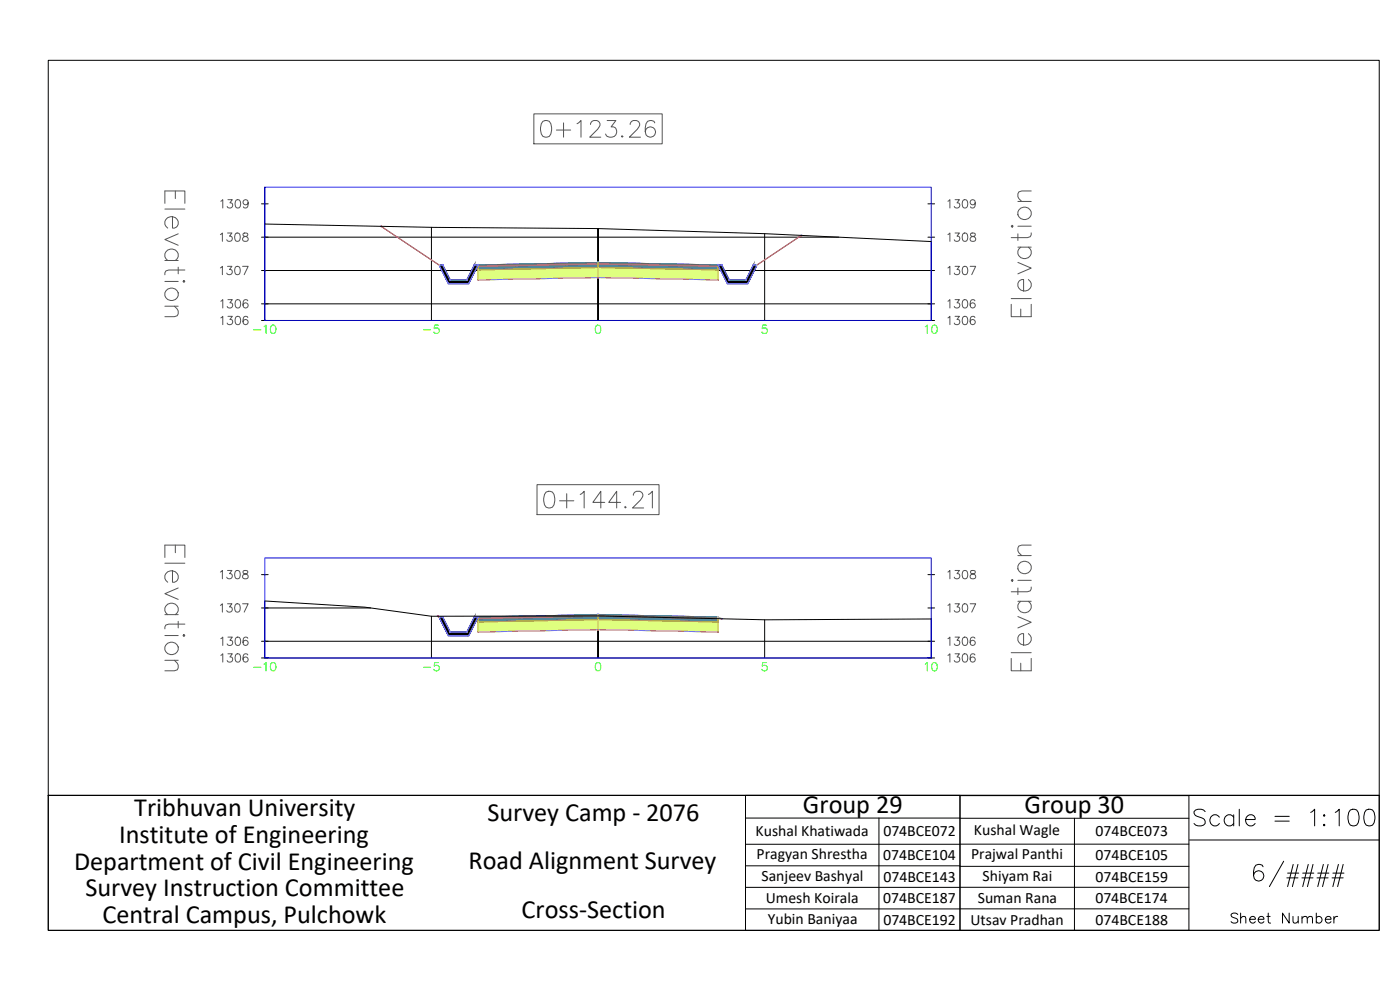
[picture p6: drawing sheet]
<svg xmlns="http://www.w3.org/2000/svg" width="420mm" height="297mm" viewBox="0 0 420 297" stroke-linecap="round" stroke-linejoin="round" font-family="sans-serif">
<defs><g id="words">
<text font-size="8.8" x="357" y="249.1">Scale = 1:100</text>
<g font-size="7.9">
<text x="40.3" y="244.7">Tribhuvan University</text>
<text x="241" y="244">Group 29</text>
<text x="307.5" y="244.1">Group 30</text>
<text x="146.3" y="246.4">Survey Camp - 2076</text>
<text x="35.7" y="252.8">Institute of Engineering</text>
<text x="22.2" y="261">Department of Civil Engineering</text>
<text x="140.6" y="260.7">Road Alignment Survey</text>
<text x="25.6" y="268.9">Survey Instruction Committee</text>
<text x="156.5" y="275.5">Cross-Section</text>
<text x="30.7" y="277.1">Central Campus, Pulchowk</text>
</g>
<text font-size="6.6" x="368.3" y="278.3">Sheet Number</text>
<g font-size="4.7">
<text x="226.8" y="251">Kushal Khatiwada</text>
<text x="265.1" y="250.9">074BCE072</text>
<text x="292.3" y="250.6">Kushal Wagle</text>
<text x="328.8" y="250.9">074BCE073</text>
<text x="227" y="257.7">Pragyan Shrestha</text>
<text x="291.4" y="257.8">Prajwal Panthi</text>
<text x="265" y="258">074BCE104</text>
<text x="328.8" y="258.1">074BCE105</text>
<text x="228.6" y="264.2">Sanjeev Bashyal</text>
<text x="265.1" y="264.5">074BCE143</text>
<text x="294.9" y="264.3">Shiyam Rai</text>
<text x="328.8" y="264.6">074BCE159</text>
<text x="229.8" y="271.1">Umesh Koirala</text>
<text x="265.1" y="271">074BCE187</text>
<text x="293.5" y="271">Suman Rana</text>
<text x="328.7" y="271">074BCE174</text>
<text x="230.4" y="277.1">Yubin Baniyaa</text>
<text x="265.1" y="277.4">074BCE192</text>
<text x="291.3" y="277.5">Utsav Pradhan</text>
<text x="328.8" y="277.4">074BCE188</text>
</g>
</g></defs>
<!-- layer: C-ROAD-SCTN-VIEW -->
<g fill="none" stroke="#545454" stroke-width=".3">
<path d="M160.2 34.2h38.5v9h-38.5zM162.9 36.4a1.63 1.63 0 0 1 2.4 .7 4.2 4.2 0 0 1-.5 3.8 1.63 1.63 0 0 1-2.3-.7 4.1 4.1 0 0 1 .4-3.8zM167 39h4.3M169.1 36.9v4.3M173.2 37.1l1.2-.9v5M177.2 37.3a1.23 1.23 0 0 1 1-1.1h.9a1.22 1.22 0 0 1 .7 1.9l-2.8 3.1h3.3M182.2 36.2h2.6l-1.4 1.9a1.61 1.61 0 0 1 1.7 1.8 1.61 1.61 0 0 1-2.2 1.3l-.7-.3-.5-.7M189.1 37.3a1.26 1.26 0 0 1 1-1.1h.9a1.22 1.22 0 0 1 .7 1.9l-2.8 3.1h3.3M196.5 36.9a1.49 1.49 0 0 0-2.1-.5 4.6 4.6 0 0 0-.5 4 1.55 1.55 0 0 0 2.5 .2 1.55 1.55 0 0 0-.6-2.4 1.55 1.55 0 0 0-2.2 1.3M52.6 57.3v2.3M68.4 59.9h1.3l-.7 1a.83 .83 0 0 1 .6 1.3 .83 .83 0 0 1-1.4-.3M186.7 40.7l-.2 .2 .2 .3 .3-.3"/>
<path d="M286.6 59.9h1.3l-.7 1a.83 .83 0 0 1 .6 1.3 .83 .83 0 0 1-1.4-.3M309.5 57.3h-2.9l-.8 .3-.3 .6v.8l1.1 1.4M49.5 61v-3.7h6v3.7M49.5 62.7h6M49.5 78.2h4M50.3 78.2a1.98 1.98 0 0 1 .6-3.5 1.98 1.98 0 0 1 2.6 2.3l-.9 1.2M51.8 65v3.4a1.72 1.72 0 0 0 1.8-1.7 1.72 1.72 0 0 0-1.8-1.7 1.89 1.89 0 0 0-2.2 1.1 1.89 1.89 0 0 0 .7 2.3M53.5 70.2l-4 1.7 4 1.7M66.1 70.4l.6-.5v2.5M66.3 60.4l.6-.5v2.5M68.3 79.9h1.3l-.7 1a.83 .83 0 0 1 .6 1.3 .83 .83 0 0 1-1.5-.3M68.3 69.9h1.3l-.7 1a.83 .83 0 0 1 .6 1.3 .83 .83 0 0 1-1.5-.3"/>
<path d="M70.8 70a.82 .82 0 0 1 1.2 .4 1.26 1.26 0 0 1-.9 2 1.59 1.59 0 0 1-.3-2.4zM70.9 60a.82 .82 0 0 1 1.2 .4 1.26 1.26 0 0 1-.8 2 1.61 1.61 0 0 1-.4-2.4zM72.8 79.9h1.7l-1.2 2.5M73 70a.51 .51 0 0 0 .3 .9 .89 .89 0 0 1 1 .3 .89 .89 0 0 1-.1 1.1l-.8 .1a.72 .72 0 0 1-.6-.8 .72 .72 0 0 1 .7-.6l.5-.1a.5 .5 0 0 0 .2-.9zM74.5 60.7a.78 .78 0 0 1-1.1 .7 .78 .78 0 0 1-.3-1.2 .78 .78 0 0 1 1.3 .1 1.72 1.72 0 0 1-.6 2.1l-.6-.1-.2-.2M284.5 70.4l.6-.5v2.5M284.5 60.4l.6-.5v2.5M286.6 79.9h1.3l-.7 1a.83 .83 0 0 1 .6 1.3 .83 .83 0 0 1-1.4-.3M286.6 69.9h1.3l-.7 1a.83 .83 0 0 1 .6 1.3 .83 .83 0 0 1-1.4-.3M289.1 70a.82 .82 0 0 1 1.2 .4 1.26 1.26 0 0 1-.8 2 1.61 1.61 0 0 1-.4-2.4zM289.1 60a.82 .82 0 0 1 1.2 .4 1.26 1.26 0 0 1-.8 2 1.61 1.61 0 0 1-.4-2.4zM291.2 79.9h1.6l-1.2 2.5"/>
<path d="M291.4 70a.51 .51 0 0 0 .2 .9 .9 .9 0 0 1 1 .3 .9 .9 0 0 1 0 1.1l-.9 .1a.72 .72 0 0 1-.6-.8 .72 .72 0 0 1 .8-.6l.4-.1a.51 .51 0 0 0 .3-.9zM292.7 60.7a.78 .78 0 0 1-1.1 .7 .78 .78 0 0 1-.3-1.2 .78 .78 0 0 1 1.3 .1 1.72 1.72 0 0 1-.6 2.1l-.6-.1-.1-.2M303.5 67.9l.3-.3 .3 .3-.3 .3zM305.5 78.7l4 1.7-4 1.8M305.5 74.2h4M305.5 70.2v2M305.5 67.9h4M305.5 60.4h4M306.3 74.2a1.98 1.98 0 0 0 .6 3.4 1.98 1.98 0 0 0 2.6-2.3l-.9-1.1M309.5 69.9l-.3 1.1-.9 .3h-4.8M49.5 84.4h4M49.5 91.9h4"/>
<path d="M52.3 91.9l1.2 1.4v.9l-.3 .5-.9 .3h-2.8M53.5 80.2v2M54.9 84.4l.3-.2 .3 .2-.3 .3zM55.5 81h-4.9l-.8 .3-.3 1.1M66.1 80.4l.6-.5v2.5M66.3 95.4l.6-.5v2.5M66.3 90.4l.6-.5v2.5M68.4 94.9h1.3l-.7 1a.83 .83 0 0 1 .6 1.3 .83 .83 0 0 1-1.4-.3M68.4 89.9h1.3l-.7 1a.83 .83 0 0 1 .6 1.3 .83 .83 0 0 1-1.4-.3M70.8 80a.82 .82 0 0 1 1.2 .4 1.26 1.26 0 0 1-.9 2 1.59 1.59 0 0 1-.3-2.4zM70.9 95a.82 .82 0 0 1 1.2 .4 1.26 1.26 0 0 1-.8 2 1.61 1.61 0 0 1-.4-2.4zM70.9 90a.81 .81 0 0 1 1.2 .4 1.26 1.26 0 0 1-.8 2 1.61 1.61 0 0 1-.4-2.4z"/>
<path d="M74.4 95.3a.72 .72 0 0 0-.7-.4 .72 .72 0 0 0-.7 .5 1.47 1.47 0 0 0 .6 2 .78 .78 0 0 0 .9-.7 .78 .78 0 0 0-.7-.8 .78 .78 0 0 0-.9 .7M74.4 90.3a.72 .72 0 0 0-.7-.4 .72 .72 0 0 0-.7 .5 1.47 1.47 0 0 0 .6 2 .78 .78 0 0 0 .9-.7 .78 .78 0 0 0-.7-.8 .78 .78 0 0 0-.9 .7M284.5 95.4l.6-.5v2.5M284.5 90.4l.6-.5v2.5M284.5 80.4l.6-.5v2.5M286.6 94.9h1.3l-.7 1a.83 .83 0 0 1 .6 1.3 .83 .83 0 0 1-1.4-.3M286.6 89.9h1.3l-.7 1a.83 .83 0 0 1 .6 1.3 .83 .83 0 0 1-1.4-.3M289.1 95a.82 .82 0 0 1 1.2 .4 1.26 1.26 0 0 1-.8 2 1.61 1.61 0 0 1-.4-2.4zM289.1 90a.81 .81 0 0 1 1.2 .4 1.26 1.26 0 0 1-.8 2 1.61 1.61 0 0 1-.4-2.4zM289.1 80a.82 .82 0 0 1 1.2 .4 1.26 1.26 0 0 1-.8 2 1.61 1.61 0 0 1-.4-2.4zM292.6 95.3a.72 .72 0 0 0-.7-.4 .72 .72 0 0 0-.6 .5 1.47 1.47 0 0 0 .6 2 .78 .78 0 0 0 .8-.7 .78 .78 0 0 0-.7-.8 .78 .78 0 0 0-.8 .7M292.6 90.3a.72 .72 0 0 0-.7-.4 .72 .72 0 0 0-.6 .5 1.47 1.47 0 0 0 .6 2 .78 .78 0 0 0 .8-.7 .78 .78 0 0 0-.7-.8 .78 .78 0 0 0-.8 .7"/>
<path d="M303.5 91.3v3.7h6v-3.7M303.5 89.6h6M306.3 92.7v2.3M308.6 83.9a1.98 1.98 0 0 1-.5 3.4 1.98 1.98 0 0 1-2.6-2.3 1.53 1.53 0 0 1 1.7-1.1v3.4M161.2 145.4h36.6v9h-36.6zM163.9 147.6a1.62 1.62 0 0 1 2.4 .8 4.2 4.2 0 0 1-.5 3.8 1.61 1.61 0 0 1-2.4-.7 4.1 4.1 0 0 1 .5-3.9zM167.9 150.3h4.3M170.1 148.1v4.3M174.1 148.4l1.2-1v5M181.5 150.7h-3.6l2.4-3.3v5M186.3 150.7h-3.6l2.4-3.3v5M187.7 151.9l-.2 .3 .2 .2 .2-.2"/>
<path d="M190.1 148.6a1.26 1.26 0 0 1 .9-1.2h1a1.22 1.22 0 0 1 .7 1.9l-2.9 3.1h3.4M194.6 148.4l1.2-1v5M49.5 167.3v-3.7h6v3.7M49.5 169h6M51.8 171.3v3.4a1.72 1.72 0 0 0 1.8-1.7 1.72 1.72 0 0 0-1.8-1.7 1.89 1.89 0 0 0-2.2 1.1 1.89 1.89 0 0 0 .7 2.3M52.6 163.6v2.2M53.5 176.4l-4 1.7 4 1.7M66.1 171.6l.6-.4v2.5M68.3 171.2h1.3l-.7 .9a.83 .83 0 0 1 .6 1.4 .83 .83 0 0 1-1.5-.3M70.8 171.3a.82 .82 0 0 1 1.2 .3 1.26 1.26 0 0 1-.9 2.1 1.59 1.59 0 0 1-.3-2.4zM73 171.3a.51 .51 0 0 0 .3 .8 .89 .89 0 0 1 1 .4 .89 .89 0 0 1-.1 1l-.8 .2a.72 .72 0 0 1-.6-.8 .72 .72 0 0 1 .7-.7l.5-.1a.5 .5 0 0 0 .2-.8zM284.5 171.6l.6-.4v2.5"/>
<path d="M286.6 171.2h1.3l-.7 .9a.83 .83 0 0 1 .6 1.4 .83 .83 0 0 1-1.4-.3M289.1 171.3a.82 .82 0 0 1 1.2 .3 1.26 1.26 0 0 1-.8 2.1 1.61 1.61 0 0 1-.4-2.4zM291.4 171.3a.51 .51 0 0 0 .2 .8 .9 .9 0 0 1 1 .4 .9 .9 0 0 1 0 1l-.9 .2a.72 .72 0 0 1-.6-.8 .72 .72 0 0 1 .8-.7l.4-.1a.51 .51 0 0 0 .3-.8zM303.8 173.8l.3 .3-.3 .3-.3-.3zM305.5 176.4v2M305.5 174.1h4M305.5 166.7h4M309.5 176.1l-.3 1.2-.9 .3h-4.8M309.5 163.6h-2.9l-.8 .2-.3 .6v.9l1.1 1.4M49.5 184.4h4M49.5 190.7h4M49.5 198.1h4"/>
<path d="M50.3 184.4a1.98 1.98 0 0 1 .6-3.4 1.98 1.98 0 0 1 2.6 2.3l-.9 1.1M52.3 198.1l1.2 1.4v.9l-.3 .6-.9 .3h-2.8M53.5 186.4v2M55.2 190.4l.3 .3-.3 .3-.3-.3zM55.5 187.3h-4.9l-.8 .2-.3 1.2M66.1 181.6l.6-.4v2.5M66.3 196.6l.6-.4v2.5M66.3 191.6l.6-.4v2.5M68.3 181.2h1.3l-.7 .9a.84 .84 0 0 1 .6 1.4 .84 .84 0 0 1-1.5-.3M68.4 196.2h1.3l-.7 .9a.83 .83 0 0 1 .6 1.4 .83 .83 0 0 1-1.4-.3M68.4 191.2h1.3l-.7 .9a.83 .83 0 0 1 .6 1.3 .83 .83 0 0 1-1.4-.2M70.8 181.3a.81 .81 0 0 1 1.2 .3 1.26 1.26 0 0 1-.9 2.1 1.59 1.59 0 0 1-.3-2.4z"/>
<path d="M70.9 196.3a.82 .82 0 0 1 1.2 .3 1.26 1.26 0 0 1-.8 2.1 1.61 1.61 0 0 1-.4-2.4zM70.9 191.3a.81 .81 0 0 1 1.2 .3 1.26 1.26 0 0 1-.8 2.1 1.61 1.61 0 0 1-.4-2.4zM72.8 181.2h1.7l-1.2 2.5M74.4 196.5a.72 .72 0 0 0-.7-.4 .72 .72 0 0 0-.7 .5 1.47 1.47 0 0 0 .6 2.1 .78 .78 0 0 0 .9-.8 .78 .78 0 0 0-.7-.8 .78 .78 0 0 0-.9 .7M74.4 191.5a.72 .72 0 0 0-.7-.4 .72 .72 0 0 0-.7 .5 1.47 1.47 0 0 0 .6 2.1 .78 .78 0 0 0 .9-.7 .78 .78 0 0 0-.7-.9 .78 .78 0 0 0-.9 .7M284.5 196.6l.6-.4v2.5M284.5 191.6l.6-.4v2.5M284.5 181.6l.6-.4v2.5M286.6 196.2h1.3l-.7 .9a.83 .83 0 0 1 .6 1.4 .83 .83 0 0 1-1.4-.3M286.6 191.2h1.3l-.7 .9a.83 .83 0 0 1 .6 1.3 .83 .83 0 0 1-1.4-.2M286.6 181.2h1.3l-.7 .9a.83 .83 0 0 1 .6 1.3 .83 .83 0 0 1-1.4-.2M289.1 196.3a.82 .82 0 0 1 1.2 .3 1.26 1.26 0 0 1-.8 2.1 1.61 1.61 0 0 1-.4-2.4z"/>
<path d="M289.1 191.3a.81 .81 0 0 1 1.2 .3 1.26 1.26 0 0 1-.8 2.1 1.61 1.61 0 0 1-.4-2.4zM289.1 181.3a.81 .81 0 0 1 1.2 .3 1.26 1.26 0 0 1-.8 2.1 1.61 1.61 0 0 1-.4-2.4zM291.2 181.2h1.6l-1.2 2.5M292.6 196.5a.72 .72 0 0 0-.7-.4 .72 .72 0 0 0-.6 .5 1.47 1.47 0 0 0 .6 2.1 .78 .78 0 0 0 .8-.8 .78 .78 0 0 0-.7-.8 .78 .78 0 0 0-.8 .7M292.6 191.5a.72 .72 0 0 0-.7-.4 .72 .72 0 0 0-.6 .5 1.47 1.47 0 0 0 .6 2.1 .78 .78 0 0 0 .8-.7 .78 .78 0 0 0-.7-.9 .78 .78 0 0 0-.8 .7M303.5 197.5v3.8h6v-3.8M303.5 195.8h6M305.5 185l4 1.7-4 1.7M305.5 180.4h4M306.3 180.4a1.98 1.98 0 0 0 .6 3.4 1.98 1.98 0 0 0 2.6-2.2l-.9-1.2M306.3 199v2.3M308.6 190.1a1.98 1.98 0 0 1-.5 3.5 1.98 1.98 0 0 1-2.6-2.3 1.53 1.53 0 0 1 1.7-1.2v3.4"/>
<circle cx="307.4" cy="64" r="1.98"/>
<circle cx="51.5" cy="88.3" r="1.98"/>
<circle cx="307.4" cy="170.3" r="1.98"/>
<circle cx="51.5" cy="194.5" r="1.98"/>
</g>
<g fill="none" stroke="#000" stroke-width=".3">
<path d="M79.5 56.2v40M78.5 71.2h173.2M78.5 61.2h2M129.5 68.2v28M229.5 70.1v26.1M278.5 71.2h2M278.5 61.2h2M279.5 72.5v23.7M78.5 96.2h202M78.5 91.2h202M78.5 81.2h202M179.5 96.2v-27.6v27.6"/>
<path d="M78.5 172.4h2M278.5 172.4h2M78.5 197.4h202M78.5 192.4h202M78.5 182.4h32.7M79.5 180.3v17.1M129.5 184.9v12.5M179.5 197.4v-12.6v12.6M229.5 186v11.4M278.5 182.4h2M279.5 185.7v11.7"/>
</g>
<path d="M79.5 56.2h200v40h-200zM79.5 167.4h200v30h-200z" fill="none" stroke="#00f" stroke-width=".3"/>
<g fill="none" stroke="#0f0" stroke-width=".3">
<path d="M76.1 99h2.2M79.2 98l.6-.5v2.5M81.5 97.7a.81 .81 0 0 1 1.2 .3 1.26 1.26 0 0 1-.8 2 1.6 1.6 0 0 1-.4-2.3zM127.1 99h2.1M131.6 97.5h-1.2l-.1 1.1a.88 .88 0 0 1 1.4 0 .88 .88 0 0 1-.2 1.3 .88 .88 0 0 1-1.3-.3M179 97.7a.82 .82 0 0 1 1.2 .3 1.26 1.26 0 0 1-.8 2 1.59 1.59 0 0 1-.4-2.3zM230.1 97.5h-1.2l-.1 1.1a.88 .88 0 0 1 1.3 0 .88 .88 0 0 1-.2 1.3 .88 .88 0 0 1-1.3-.3M277.7 98l.6-.5v2.5M280 97.7a.82 .82 0 0 1 1.1 .3 1.26 1.26 0 0 1-.8 2 1.59 1.59 0 0 1-.3-2.3zM79.2 199.3l.6-.5v2.5M81.5 198.9a.81 .81 0 0 1 1.2 .4 1.26 1.26 0 0 1-.8 2 1.6 1.6 0 0 1-.4-2.4zM131.6 198.8h-1.2l-.1 1.1a.88 .88 0 0 1 1.4 0 .88 .88 0 0 1-.2 1.3 .88 .88 0 0 1-1.3-.4"/>
<path d="M179 198.9a.82 .82 0 0 1 1.2 .4 1.26 1.26 0 0 1-.8 2 1.59 1.59 0 0 1-.4-2.4zM230.1 198.8h-1.2l-.1 1.1a.88 .88 0 0 1 1.3-.1 .88 .88 0 0 1-.2 1.4 .88 .88 0 0 1-1.3-.4M277.7 199.3l.6-.5v2.5M280 198.9a.82 .82 0 0 1 1.1 .4 1.26 1.26 0 0 1-.8 2 1.59 1.59 0 0 1-.3-2.4zM76.1 200.2h2.2M127.1 200.2h2.1"/>
</g>
<!-- layer: C-ANNO-VFRM -->
<g fill="#7f9fff" stroke="#7f9fff" stroke-width=".3">
<path d="M167 184.7l12.5-.3v.3z"/>
<path d="M156 185.1l11-.4h12.5z"/>
<path d="M179.5 184.4l12.5 .3h-12.5z"/>
<path d="M179.5 184.7h12.5l23.5 .4z"/>
<path d="M167 79l12.5-.2v.2z"/>
<path d="M156 79.5l11-.5h12.5z"/>
<path d="M179.5 78.8l12.5 .2h-12.5z"/>
<path d="M179.5 79h12.5l23.5 .5z"/>
<path d="M143.5 185.1h12.5l11-.4zM143.5 185.1h12.5l-12.5 .3z"/>
<path d="M179.5 184.7l23.5 .4h12.5zM203 185.1h12.5v.3z"/>
<path d="M143.5 79.5h12.5l11-.5zM143.5 79.5h12.5l-12.5 .2z"/>
<path d="M179.5 79l23.5 .5h12.5zM203 79.5h12.5v.2z"/>
</g>
<path d="M143.5 79.5l36-.7v.2l-36 .7zM179.5 78.8l36 .7v.2l-36-.7zM143.5 185.1l36-.7v.3l-36 .7zM179.5 184.4l36 .7v.3l-36-.7z" fill="none" stroke="#5c73b8" stroke-width=".3"/>
<g fill="#ffdf7f" stroke="#ffdf7f" stroke-width=".3">
<path d="M167 184.9l12.5-.2v.2z"/>
<path d="M156 185.4l11-.5h12.5z"/>
<path d="M179.5 184.7l12.5 .2h-12.5z"/>
<path d="M179.5 184.9h12.5l23.5 .5z"/>
<path d="M167 79.3l12.5-.3v.3z"/>
<path d="M156 79.7l11-.4h12.5z"/>
<path d="M179.5 79l12.5 .3h-12.5z"/>
<path d="M179.5 79.3h12.5l23.5 .4z"/>
<path d="M143.5 185.4h12.5l11-.5zM143.5 185.4h12.5l-12.5 .2z"/>
<path d="M179.5 184.9l23.5 .5h12.5zM203 185.4h12.5v.2z"/>
<path d="M143.5 79.7h12.5l11-.4zM143.5 79.7h12.5l-12.5 .3z"/>
<path d="M179.5 79.3l23.5 .4h12.5zM203 79.7h12.5v.3z"/>
</g>
<path d="M143.5 79.7l36-.7v.3l-36 .7zM179.5 79l36 .7v.3l-36-.7zM143.5 185.4l36-.7v.2l-36 .7zM179.5 184.7l36 .7v.2l-36-.7z" fill="none" stroke="#b8a15c" stroke-width=".3"/>
<g fill="#4a8395" stroke="#4a8395" stroke-width=".3">
<path d="M143.5 185.6l36-.7v.7z"/>
<path d="M143.5 185.6h36v.3z"/>
<path d="M179.5 184.9l36 .7h-36z"/>
<path d="M179.5 185.6h36v.3z"/>
<path d="M143.5 80l36-.7v.7z"/>
<path d="M143.5 80h36v.3z"/>
<path d="M179.5 79.3l36 .7h-36z"/>
<path d="M179.5 80h36v.3z"/>
<path d="M143.5 185.6v.3h36zM143.5 185.9h36l-36 .7z"/>
<path d="M179.5 185.6v.3h36zM179.5 185.9h36v.7z"/>
<path d="M143.5 80v.3h36zM143.5 80.3h36l-36 .7z"/>
<path d="M179.5 80v.3h36zM179.5 80.3h36v.7z"/>
</g>
<path d="M143.5 80l36-.7v1l-36 .7zM179.5 79.3l36 .7v1l-36-.7zM143.5 185.6l36-.7v1l-36 .7zM179.5 184.9l36 .7v1l-36-.7z" fill="none" stroke="#4a7095" stroke-width=".3"/>
<g fill="#dfff7f" stroke="#dfff7f" stroke-width=".3">
<path d="M143.5 186.6l36-.7v.7z"/>
<path d="M143.5 186.6h36v2.3z"/>
<path d="M179.5 185.9l36 .7h-36z"/>
<path d="M179.5 186.6h36v2.3z"/>
<path d="M143.5 81l36-.7v.7z"/>
<path d="M143.5 81h36v2.3z"/>
<path d="M179.5 80.3l36 .7h-36z"/>
<path d="M179.5 81h36v2.3z"/>
<path d="M143.5 186.6v2.3h36zM143.5 188.9h36l-36 .7z"/>
<path d="M179.5 186.6v2.3h36zM179.5 188.9h36v.7z"/>
<path d="M143.5 81v2.3h36zM143.5 83.3h36l-36 .7z"/>
<path d="M179.5 81v2.3h36zM179.5 83.3h36v.7z"/>
</g>
<path d="M143.5 81l36-.7v3l-36 .7zM179.5 80.3l36 .7v3l-36-.7zM143.5 186.6l36-.7v3l-36 .7zM179.5 185.9l36 .7v3l-36-.7z" fill="none" stroke="#a5dd00" stroke-width=".3"/>
<path d="M179.3 78.6l.4 .4M179.7 78.6l-.4 .4M179.3 184.2l.4 .4M179.7 184.2l-.4 .4" fill="none" stroke="#0ff" stroke-width=".3"/>
<g fill="none" stroke="#f00" stroke-width=".3">
<circle cx="143.5" cy="79.5" r=".15"/>
<circle cx="215.5" cy="79.5" r=".15"/>
<circle cx="143.5" cy="185.1" r=".15"/>
<circle cx="215.5" cy="185.1" r=".15"/>
</g>
<g fill="none" stroke="#d0d" stroke-width=".3">
<circle cx="114.4" cy="67.9" r=".15"/>
<circle cx="131.8" cy="79.5" r=".15"/>
<circle cx="132.9" cy="79.5" r=".15"/>
<circle cx="142.4" cy="79.5" r=".15"/>
<circle cx="143.5" cy="80" r=".15"/>
<circle cx="143.5" cy="79.5" r=".15"/>
<circle cx="179.5" cy="79" r=".15"/>
<circle cx="179.5" cy="79.3" r=".15"/>
<circle cx="215.5" cy="80" r=".15"/>
<circle cx="215.5" cy="79.5" r=".15"/>
<circle cx="216.6" cy="79.5" r=".15"/>
<circle cx="226.1" cy="79.5" r=".15"/>
<circle cx="227.2" cy="79.5" r=".15"/>
<circle cx="240.5" cy="70.6" r=".15"/>
<circle cx="143.5" cy="81" r=".15"/>
<circle cx="143.5" cy="84" r=".15"/>
<circle cx="179.5" cy="83.3" r=".15"/>
<circle cx="179.5" cy="80.3" r=".15"/>
<circle cx="215.5" cy="81" r=".15"/>
<circle cx="215.5" cy="84" r=".15"/>
<circle cx="131.4" cy="184.9" r=".15"/>
<circle cx="131.8" cy="185.1" r=".15"/>
<circle cx="132.9" cy="185.1" r=".15"/>
<circle cx="142.4" cy="185.1" r=".15"/>
<circle cx="143.5" cy="186.6" r=".15"/>
<circle cx="143.5" cy="185.1" r=".15"/>
<circle cx="143.5" cy="185.6" r=".15"/>
<circle cx="143.5" cy="189.6" r=".15"/>
<circle cx="179.5" cy="184.7" r=".15"/>
<circle cx="179.5" cy="184.9" r=".15"/>
<circle cx="179.5" cy="185.9" r=".15"/>
<circle cx="179.5" cy="188.9" r=".15"/>
<circle cx="215.5" cy="185.6" r=".15"/>
<circle cx="215.5" cy="189.6" r=".15"/>
<circle cx="215.5" cy="186.6" r=".15"/>
<circle cx="216.6" cy="185.7" r=".15"/>
</g>
<g fill="none" stroke="#ff7f7f" stroke-width=".3">
<circle cx="143.5" cy="79.7" r=".15"/>
<circle cx="215.5" cy="79.7" r=".15"/>
<circle cx="143.5" cy="185.4" r=".15"/>
<circle cx="215.5" cy="185.4" r=".15"/>
</g>
<path d="M114.4 67.9l17.3 11.6h1.2l2.2 4.5h5l2.3-4.5a957.5 957.5 0 0 1 74.2 0l2.2 4.5h5.1l2.2-4.5h1.1l13.3-8.9M131.4 184.9l.3 .2h1.2l2.2 4.5h5l2.3-4.5 37.1-.7 36 .7 1 .6" fill="none" stroke="#7f9fff" stroke-width=".3"/>
<path d="M143.5 79.5l36-.7 36 .7M143.5 185.1l36-.7 36 .7" fill="none" stroke="#396472" stroke-width=".3"/>
<path d="M143.5 79.7l36-.7 36 .7M143.5 185.4l36-.7 36 .7" fill="none" stroke="#95704a" stroke-width=".3"/>
<path d="M143.5 80l36-.7 36 .7M143.5 185.6l36-.7 36 .7" fill="none" stroke="#b8735c" stroke-width=".3"/>
<path d="M143.5 81l36-.7 36 .7M143.5 186.6l36-.7 36 .7" fill="none" stroke="#b88a5c" stroke-width=".3"/>
<path d="M143.5 84l36-.7 36 .7M143.5 189.6l36-.7 36 .7" fill="none" stroke="#ffdf7f" stroke-width=".3"/>
<path d="M114.4 67.9l17.3 11.6 2.8 5.6h6.2l2.8-5.6M240.5 70.6l-13.3 8.9-2.8 5.6h-6.1l-2.8-5.6M143.5 84l36-.7 36 .7M131.4 184.9l.3 .2 2.8 5.6h6.2l2.8-5.6M143.5 189.6l36-.7 36 .7M215.5 185.1l1 .6" fill="none" stroke="#f0f" stroke-width=".3"/>
<path d="M143.5 79.5v4.5M179.5 78.8v4.5M215.5 79.5v4.5M143.5 185.1v4.5M179.5 184.4v4.5M215.5 185.1v4.5" fill="none" stroke="#ff0" stroke-width=".3"/>
<g fill="#000" stroke="#000" stroke-width=".3">
<path d="M131.7 79.5l3.4 4.5-2.2-4.5zM131.7 79.5l3.4 4.5h-1.1z"/>
<path d="M142.4 79.5l-1.2 4.5 2.3-4.5zM142.4 79.5l-1.2 4.5h-1.1z"/>
<path d="M215.5 79.5l3.3 4.5-2.2-4.5zM215.5 79.5l3.3 4.5h-1.1z"/>
<path d="M226.1 79.5l-1.1 4.5 2.2-4.5zM226.1 79.5l-1.1 4.5h-1.1z"/>
<path d="M134 84l6.7 1.1 .5-1.1zM134 84l6.7 1.1h-6.2z"/>
<path d="M217.7 84l6.7 1.1 .6-1.1zM217.7 84l6.7 1.1h-6.1z"/>
<path d="M131.7 185.1l3.4 4.5-2.2-4.5zM131.7 185.1l3.4 4.5h-1.1z"/>
<path d="M134 189.6l6.7 1.1 .5-1.1zM134 189.6l6.7 1.1h-6.2z"/>
<path d="M142.4 185.1l-1.2 4.5 2.3-4.5zM142.4 185.1l-1.2 4.5h-1.1z"/>
</g>
<path d="M131.7 79.5h1.2l2.2 4.5h5l2.3-4.5h1.1l-2.8 5.6h-6.2zM215.5 79.5h1.1l2.2 4.5h5.1l2.2-4.5h1.1l-2.8 5.6h-6.1zM131.7 185.1h1.2l2.2 4.5h5l2.3-4.5h1.1l-2.8 5.6h-6.2z" fill="none" stroke="#dd6e00" stroke-width=".3"/>
<g fill="none" stroke="#dcdcdc" stroke-width=".3">
<path d="M131.7 79.4l-.1 .1M131.8 79.3l.1 .2M131.9 79.6h-.2M227.1 79.4v.1M227.2 79.3l.2 .2M227.3 79.6h-.2M134.5 85l-.1 .2M134.6 85l.1 .1M134.7 85.2h-.2M135 83.9v.1M135.1 83.8l.2 .2M135.2 84.1h-.2"/>
<path d="M140 83.9v.1M140.1 83.8l.2 .2M140.2 84.1h-.2M140.6 85l-.1 .2M140.7 85l.1 .1M140.8 85.2h-.2M218.2 85l-.1 .2M218.3 85l.1 .1M218.4 85.2h-.2M218.8 83.9l-.1 .1M218.9 83.8l.1 .2M219 84.1h-.2"/>
<path d="M223.8 83.9l-.1 .1M223.9 83.8l.1 .2M224 84.1h-.2M224.3 85v.2M224.4 85l.2 .1M224.5 85.2h-.2M131.7 185l-.1 .2M131.8 185l.1 .1M131.9 185.2l-.2 .1M134.5 190.6l-.1 .2M134.6 190.6l.1 .1M134.7 190.8l-.2 .1"/>
<path d="M135 189.5v.2M135.1 189.5l.2 .1M135.2 189.7l-.2 .1M140 189.5v.2M140.1 189.5l.2 .1M140.2 189.7l-.2 .1M140.6 190.6l-.1 .2M140.7 190.6l.1 .1M140.8 190.8l-.2 .1M215.4 185l-.1 .2M215.5 185l.1 .1M215.6 185.2l-.2 .1"/>
</g>
<path d="M131.7 79.5h1.2l2.2 4.5h5l2.3-4.5h1.1l-2.8 5.6h-6.2zM215.5 79.5h1.1l2.2 4.5h5.1l2.2-4.5h1.1l-2.8 5.6h-6.1zM131.7 185.1h1.2l2.2 4.5h5l2.3-4.5h1.1l-2.8 5.6h-6.2z" fill="none" stroke="#007fff" stroke-width=".3"/>
<path d="M114.4 67.9l17.3 11.6M240.5 70.6l-13.3 8.9M131.4 184.9l.3 .2" fill="none" stroke="#ff3f00" stroke-width=".3"/>
<path d="M215.5 185.1l1 .6" fill="none" stroke="#7fff7f" stroke-width=".3"/>
<path d="M79.6 67.2l50.2 1a2376 2376 0 0 1 149.7 4.3M79.5 180.3l30 1.9 20 2.7a1986 1986 0 0 1 100 1.1l50-.3" fill="none" stroke="#000" stroke-width=".3"/>
<!-- layer: 0 -->
<g fill="none" stroke="#000" stroke-width=".3">
<path d="M14.5 18.1h399.4v220.6h-399.4zM14.5 238.7h399.4v40.4h-399.4zM223.7 238.7h64.4v40.5h-64.4zM288.1 238.7h68.7v40.5h-68.7zM223.7 245.4h64.4M223.7 259.8h64.4M263.8 245.4v33.8M288.1 245.5h68.7M288.1 259.9h68.7M322.5 245.5v33.7M356.8 253.3h-133.1M357 252h56.9"/>
<path d="M385.2 258.4l-4.2 7.6M388.1 259.4l-1.7 6.6M389.5 259.4l-1.6 6.6M392.6 259.4l-1.6 6.6M394.1 259.4l-1.7 6.6M397.2 259.4l-1.7 6.6M398.6 259.4l-1.7 6.6M401.7 259.4l-1.7 6.6M403.1 259.4l-1.7 6.6M223.7 266.2h64.4M223.7 272.7h64.4M288.1 266.2h68.7"/>
<path d="M288.1 272.7h68.7M379.1 260.1a1.49 1.49 0 0 0-2.2-.5 4.6 4.6 0 0 0-.5 4 1.55 1.55 0 0 0 2.5 .2 1.55 1.55 0 0 0-.6-2.4 1.55 1.55 0 0 0-2.1 1.3M386.2 263.4h3.3M386.4 262h3.4M390.7 263.4h3.4M391 262h3.3M395.2 263.4h3.4M395.5 262h3.3M399.8 263.4h3.3M400 262h3.3"/>
</g>
<use href="#words"/>
</svg>
